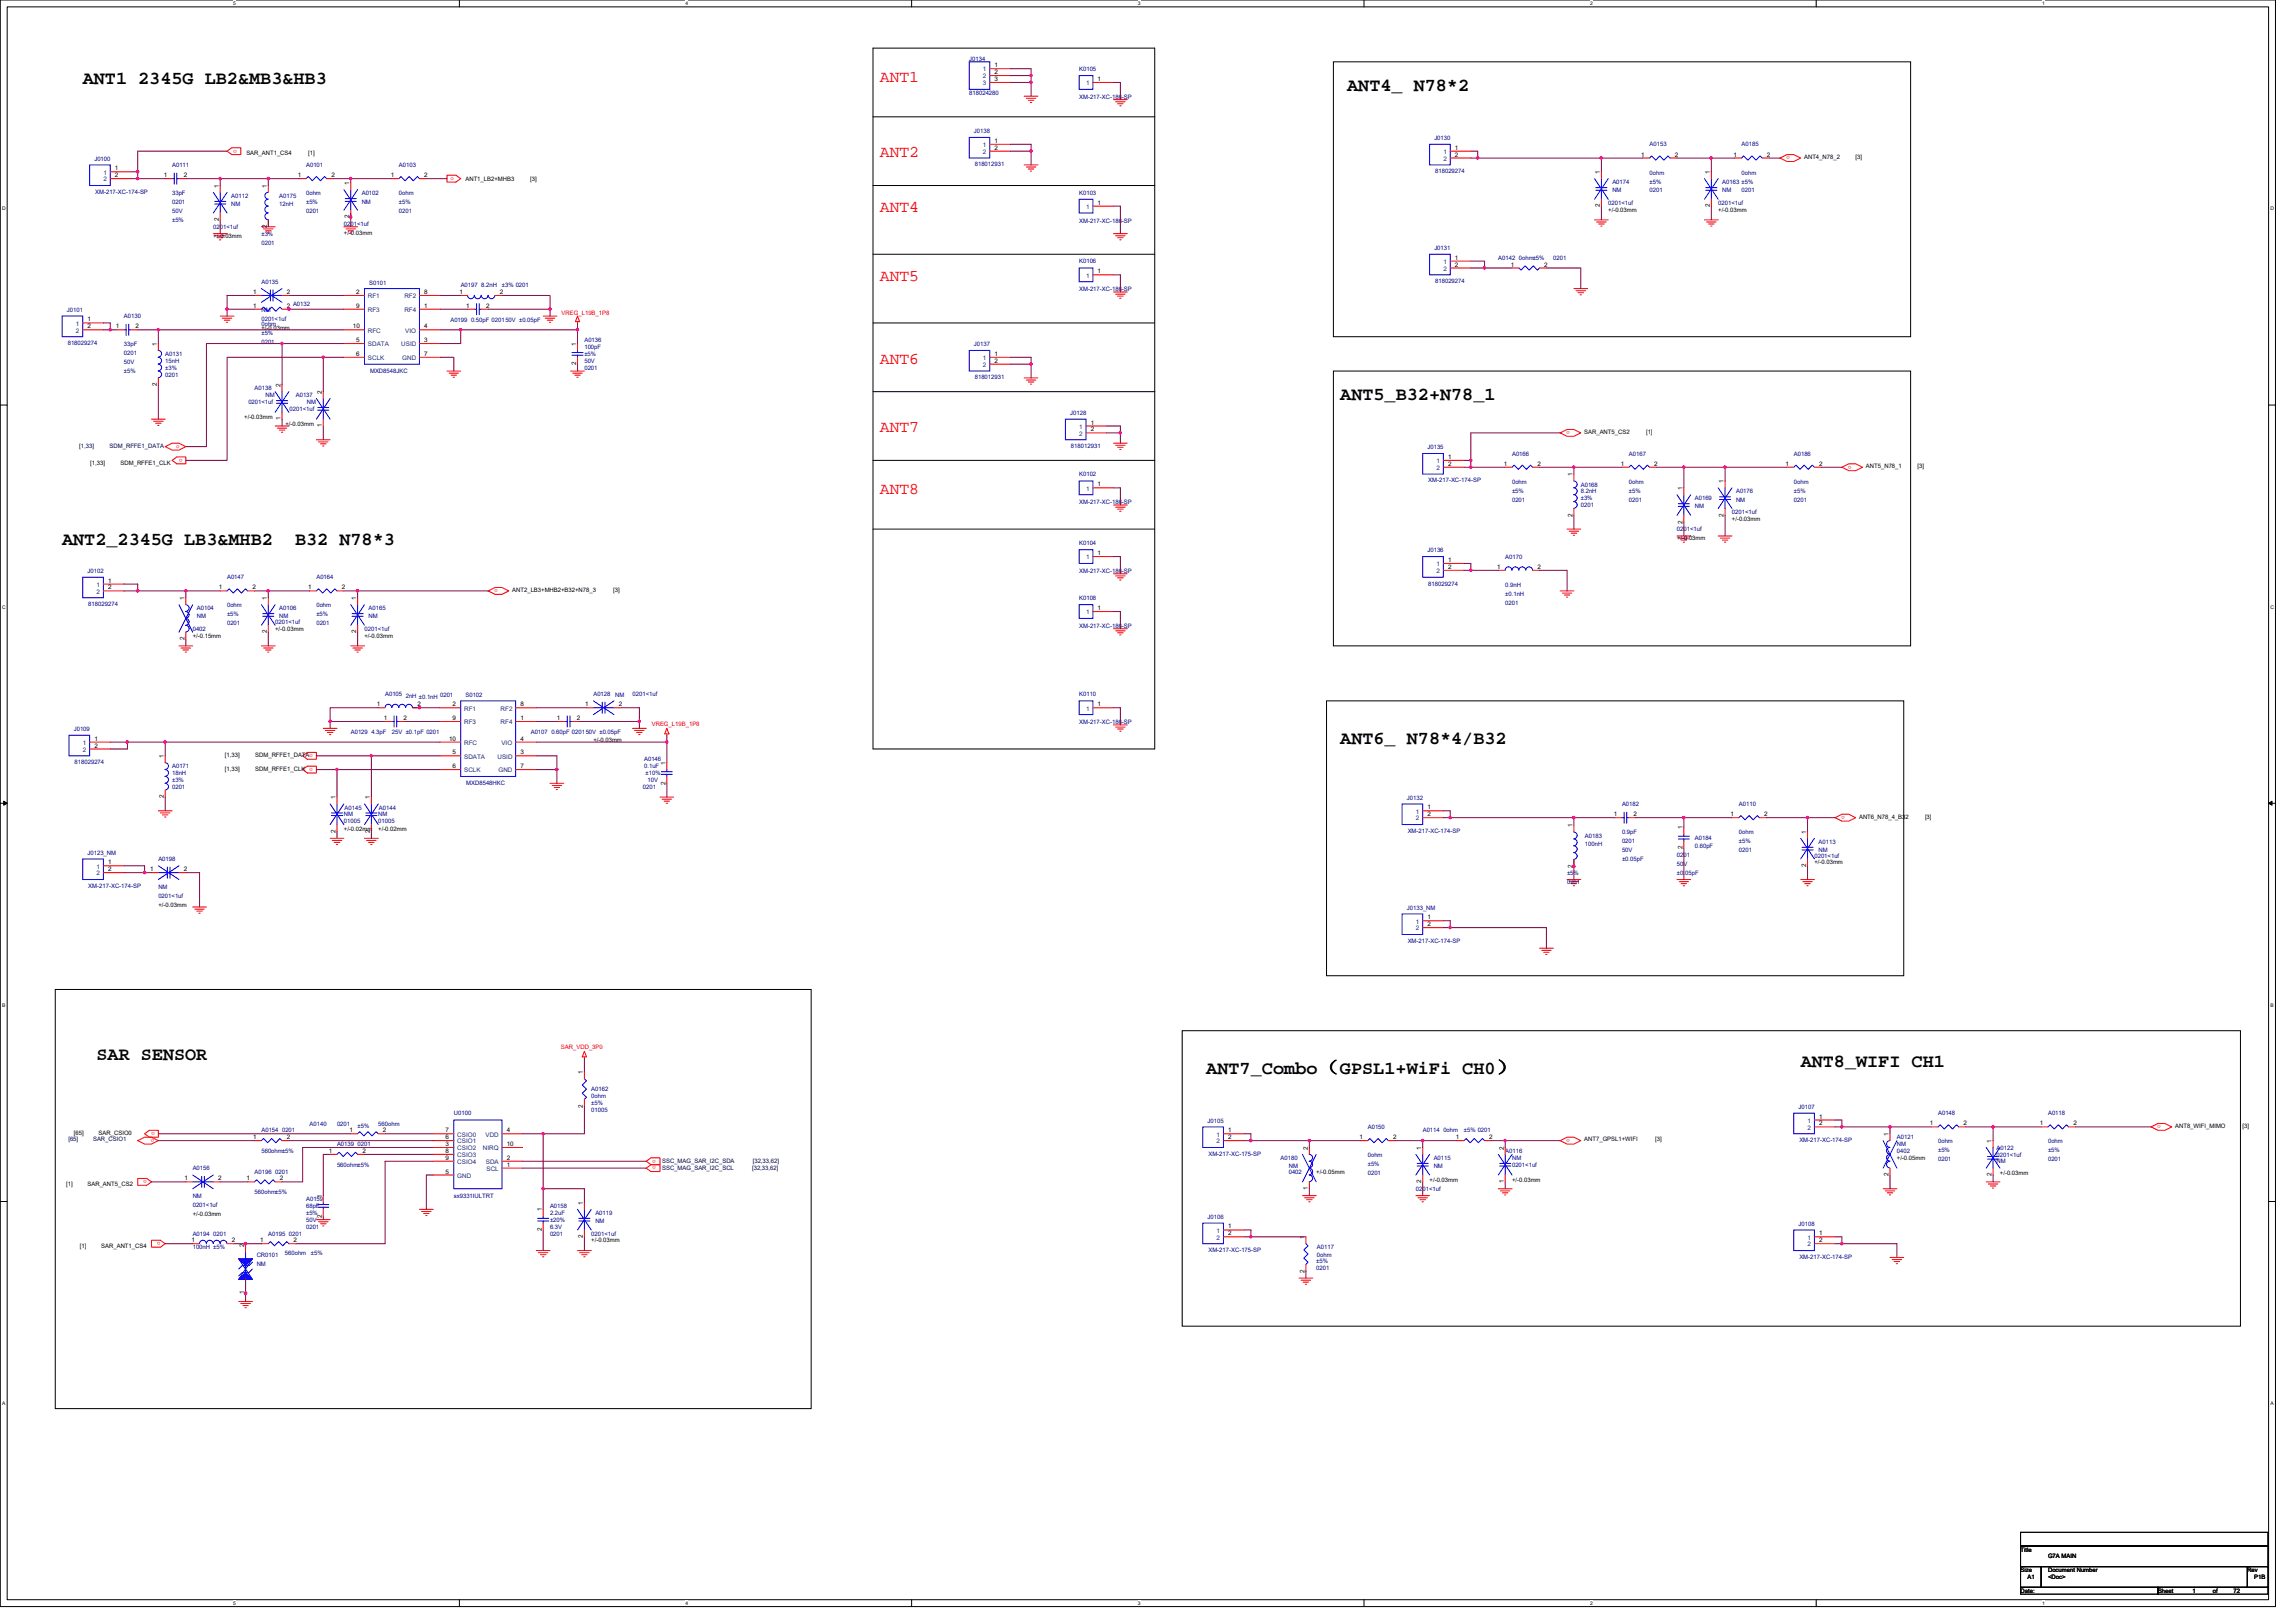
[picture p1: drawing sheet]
<svg xmlns="http://www.w3.org/2000/svg" width="297mm" height="210mm" viewBox="0 0 297 210" stroke-linecap="round" stroke-linejoin="round" font-family="sans-serif">
<defs><g id="words">
<g font-size="2.4">
<text x="10.7" y="10.9">ANT1 2345G LB2&amp;MB3&amp;HB3</text>
<text x="174.3" y="11.8">ANT4_ N78*2</text>
<text x="173.4" y="51.8">ANT5_B32+N78_1</text>
<text x="8" y="70.5">ANT2_2345G LB3&amp;MHB2</text>
<text x="38.2" y="70.5">B32 N78*3</text>
<text x="173.4" y="96.2">ANT6_ N78*4/B32</text>
<text x="12.5" y="137.1">SAR SENSOR</text>
<text x="156.1" y="138.9">ANT7_Combo（GPSL1+WiFi CH0）</text>
<text x="233" y="138">ANT8_WIFI CH1</text>
</g>
<g font-size="2.1" fill="#f00">
<text x="113.8" y="10.6">ANT1</text>
<text x="113.8" y="20.4">ANT2</text>
<text x="113.8" y="27.5">ANT4</text>
<text x="113.8" y="36.4">ANT5</text>
<text x="113.8" y="47">ANT6</text>
<text x="113.8" y="55.9">ANT7</text>
<text x="113.8" y="63.9">ANT8</text>
</g>
<g font-size=".8" fill="#000080">
<text x="125.4" y="7.8">J0134</text>
<text x="139.6" y="9.2">K0105</text>
<text x="125.4" y="12.3">818024280</text>
<text x="126" y="17.3">J0138</text>
<text x="139.6" y="12.8">XM-217-XC-186-SP</text>
<text x="12.2" y="20.8">J0100</text>
<text x="22.3" y="21.6">A0111</text>
<text x="39.6" y="21.6">A0101</text>
<text x="51.6" y="21.6">A0103</text>
<text x="126.1" y="21.5">818012931</text>
<text x="185.6" y="18.1">J0130</text>
<text x="185.7" y="22.4">818029274</text>
<text x="208.6" y="23.8">A0174</text>
<text x="213.4" y="18.9">A0153</text>
<text x="213.4" y="22.6">0ohm</text>
<text x="213.4" y="23.7">±5%</text>
<text x="222.8" y="23.8">A0163 ±5%</text>
<text x="225.3" y="18.9">A0185</text>
<text x="225.3" y="22.6">0ohm</text>
<text x="12.3" y="25.1">XM-217-XC-174-SP</text>
<text x="22.3" y="25.3">33pF</text>
<text x="22.3" y="26.4">0201</text>
<text x="22.3" y="27.6">50V</text>
<text x="22.3" y="28.7">±5%</text>
<text x="27.6" y="29.6">0201&lt;1uf</text>
<text x="29.9" y="25.6">A0112</text>
<text x="29.9" y="26.7">NM</text>
<text x="36.1" y="25.6">A0175</text>
<text x="36.1" y="26.7">12nH</text>
<text x="39.6" y="25.3">0ohm</text>
<text x="39.6" y="26.4">±5%</text>
<text x="39.6" y="27.6">0201</text>
<text x="44.5" y="29.3">0201&lt;1uf</text>
<text x="46.8" y="25.3">A0102</text>
<text x="46.8" y="26.3">NM</text>
<text x="51.6" y="25.3">0ohm</text>
<text x="51.6" y="26.4">±5%</text>
<text x="51.6" y="27.6">0201</text>
<text x="139.6" y="25.2">K0103</text>
<text x="139.6" y="28.8">XM-217-XC-186-SP</text>
<text x="208.1" y="26.5">0201&lt;1uf</text>
<text x="208.6" y="24.9">NM</text>
<text x="213.4" y="24.9">0201</text>
<text x="222.3" y="26.5">0201&lt;1uf</text>
<text x="222.8" y="24.9">NM</text>
<text x="225.3" y="24.9">0201</text>
<text x="33.8" y="30.5">±3%</text>
<text x="33.8" y="31.7">0201</text>
<text x="139.6" y="34.1">K0106</text>
<text x="185.6" y="32.4">J0131</text>
<text x="193.8" y="33.6">A0142 0ohm±5%</text>
<text x="201" y="33.6">0201</text>
<text x="8.7" y="40.4">J0101</text>
<text x="16" y="41.2">A0130</text>
<text x="33.8" y="36.7">A0135</text>
<text x="33.8" y="40.4">NM</text>
<text x="33.8" y="41.5">0201&lt;1uf</text>
<text x="37.9" y="39.6">A0132</text>
<text x="47.8" y="36.8">S0101</text>
<text x="58.3" y="41.6">A0199 0.50pF 020150V ±0.05pF</text>
<text x="59.6" y="37.2">A0197 8.2nH</text>
<text x="64.9" y="37.2">±3% 0201</text>
<text x="139.6" y="37.7">XM-217-XC-186-SP</text>
<text x="185.7" y="36.6">818029274</text>
<text x="8.8" y="44.6">818029274</text>
<text x="16" y="44.8">33pF</text>
<text x="16" y="46">0201</text>
<text x="16" y="47.1">50V</text>
<text x="21.4" y="46.1">A0131</text>
<text x="21.4" y="46.9">15nH</text>
<text x="21.4" y="47.8">±3%</text>
<text x="33.8" y="42.1">0ohm</text>
<text x="33.8" y="43.3">±5%</text>
<text x="33.8" y="44.4">0201</text>
<text x="75.6" y="44.3">A0136</text>
<text x="75.6" y="45.2">100pF</text>
<text x="75.6" y="47.8">0201</text>
<text x="75.6" y="46.9">50V</text>
<text x="75.6" y="46.1">±5%</text>
<text x="126" y="44.8">J0137</text>
<text x="16" y="48.3">±5%</text>
<text x="21.4" y="48.7">0201</text>
<text x="32.1" y="52.3">0201&lt;1uf</text>
<text x="32.9" y="50.5">A0138</text>
<text x="34.4" y="51.4">NM</text>
<text x="37.5" y="53.2">0201&lt;1uf</text>
<text x="38.3" y="51.4">A0137</text>
<text x="39.7" y="52.3">NM</text>
<text x="47.9" y="48.2">MXD8548JKC</text>
<text x="126.1" y="49.1">818012931</text>
<text x="138.4" y="53.7">J0128</text>
<text x="138.6" y="58">818012931</text>
<text x="184.7" y="58.1">J0135</text>
<text x="195.6" y="58.9">A0166</text>
<text x="210.7" y="58.9">A0167</text>
<text x="232.1" y="58.9">A0186</text>
<text x="139.6" y="61.6">K0102</text>
<text x="139.6" y="65.3">XM-217-XC-186-SP</text>
<text x="184.8" y="62.4">XM-217-XC-174-SP</text>
<text x="195.6" y="62.6">0ohm</text>
<text x="195.6" y="63.8">±5%</text>
<text x="195.6" y="64.9">0201</text>
<text x="204.5" y="62.9">A0168</text>
<text x="204.5" y="63.8">8.2nH</text>
<text x="204.5" y="64.7">±3%</text>
<text x="204.5" y="65.6">0201</text>
<text x="210.7" y="62.6">0ohm</text>
<text x="210.7" y="63.8">±5%</text>
<text x="210.7" y="64.9">0201</text>
<text x="219.3" y="64.7">A0169</text>
<text x="219.3" y="65.8">NM</text>
<text x="224.6" y="63.8">A0176</text>
<text x="224.6" y="64.9">NM</text>
<text x="232.1" y="62.6">0ohm</text>
<text x="232.1" y="63.8">±5%</text>
<text x="232.1" y="64.9">0201</text>
<text x="139.6" y="70.5">K0104</text>
<text x="184.7" y="71.5">J0136</text>
<text x="217" y="68.7">0201&lt;1uf</text>
<text x="224.1" y="66.5">0201&lt;1uf</text>
<text x="11.3" y="74.1">J0102</text>
<text x="29.4" y="75">A0147</text>
<text x="40.9" y="75">A0164</text>
<text x="139.6" y="77.6">K0108</text>
<text x="139.6" y="74.1">XM-217-XC-186-SP</text>
<text x="184.8" y="75.8">818029274</text>
<text x="194.7" y="72.3">A0170</text>
<text x="194.7" y="75.9">0.9nH</text>
<text x="194.7" y="77.1">±0.1nH</text>
<text x="11.4" y="78.4">818029274</text>
<text x="24.9" y="81.6">0402</text>
<text x="25.5" y="79">A0104</text>
<text x="25.5" y="80">NM</text>
<text x="29.4" y="78.6">0ohm</text>
<text x="29.4" y="79.8">±5%</text>
<text x="29.4" y="80.9">0201</text>
<text x="35.6" y="80.7">0201&lt;1uf</text>
<text x="36.1" y="79">A0106</text>
<text x="36.1" y="80">NM</text>
<text x="40.9" y="78.6">0ohm</text>
<text x="40.9" y="79.8">±5%</text>
<text x="40.9" y="80.9">0201</text>
<text x="47.2" y="81.6">0201&lt;1uf</text>
<text x="47.7" y="79">A0165</text>
<text x="47.7" y="80">NM</text>
<text x="139.6" y="81.3">XM-217-XC-186-SP</text>
<text x="194.7" y="78.2">0201</text>
<text x="9.5" y="94.6">J0109</text>
<text x="45.4" y="95">A0129 4.3pF</text>
<text x="49.8" y="90.1">A0105</text>
<text x="50.7" y="95">25V ±0.1pF 0201</text>
<text x="52.5" y="90.3">2nH ±0.1nH 0201</text>
<text x="60.2" y="90.1">S0102</text>
<text x="68.7" y="95">A0107 0.60pF 020150V ±0.05pF</text>
<text x="76.8" y="90.1">A0128</text>
<text x="79.6" y="90.1">NM</text>
<text x="81.8" y="90.1">0201&lt;1uf</text>
<text x="139.6" y="90.1">K0110</text>
<text x="139.6" y="93.7">XM-217-XC-186-SP</text>
<text x="9.6" y="98.9">818029274</text>
<text x="22.3" y="99.4">A0171</text>
<text x="22.3" y="100.3">18nH</text>
<text x="22.3" y="101.2">±3%</text>
<text x="60.3" y="101.5">MXD8548HKC</text>
<text x="83.3" y="98.5">A0146</text>
<text x="83.3" y="99.4">0.1uF</text>
<text x="83.5" y="100.3">±10%</text>
<text x="83.8" y="101.2">10V</text>
<text x="22.3" y="102.1">0201</text>
<text x="44.5" y="105.6">NM</text>
<text x="44.5" y="106.5">01005</text>
<text x="44.6" y="104.7">A0145</text>
<text x="48.9" y="105.6">NM</text>
<text x="48.9" y="106.5">01005</text>
<text x="49" y="104.7">A0144</text>
<text x="83.2" y="102.1">0201</text>
<text x="182" y="103.5">J0132</text>
<text x="182.1" y="107.8">XM-217-XC-174-SP</text>
<text x="209.8" y="104.3">A0182</text>
<text x="209.8" y="107.9">0.9pF</text>
<text x="225" y="104.3">A0110</text>
<text x="225" y="107.9">0ohm</text>
<text x="11.3" y="110.6">J0123_NM</text>
<text x="20.5" y="111.4">A0198</text>
<text x="202.7" y="113.3">±5%</text>
<text x="205" y="108.4">A0183</text>
<text x="205" y="109.5">100nH</text>
<text x="209.8" y="109.1">0201</text>
<text x="209.8" y="110.2">50V</text>
<text x="209.8" y="111.4">±0.05pF</text>
<text x="217" y="110.9">0201</text>
<text x="217" y="112">50V</text>
<text x="217" y="113.2">±0.05pF</text>
<text x="219.3" y="108.6">A0184</text>
<text x="219.3" y="109.7">0.60pF</text>
<text x="225" y="109.1">±5%</text>
<text x="225" y="110.2">0201</text>
<text x="234.7" y="111">0201&lt;1uf</text>
<text x="235.3" y="109.2">A0113</text>
<text x="235.3" y="110.2">NM</text>
<text x="11.4" y="114.9">XM-217-XC-174-SP</text>
<text x="20.5" y="115">NM</text>
<text x="20.5" y="116.2">0201&lt;1uf</text>
<text x="182" y="117.7">J0133_NM</text>
<text x="202.7" y="114.4">0201</text>
<text x="182.1" y="122">XM-217-XC-174-SP</text>
<text x="76.5" y="141.2">A0162</text>
<text x="76.5" y="142.1">0ohm</text>
<text x="76.5" y="143">±5%</text>
<text x="76.5" y="143.8">01005</text>
<text x="232.7" y="143.5">J0107</text>
<text x="33.8" y="146.5">A0154</text>
<text x="33.8" y="149.2">560ohm±5%</text>
<text x="36.5" y="146.5">0201</text>
<text x="40" y="145.6">A0140</text>
<text x="43.6" y="148.3">A0139</text>
<text x="43.6" y="145.6">0201</text>
<text x="46.3" y="148.3">0201</text>
<text x="46.3" y="145.9">±5%</text>
<text x="48.9" y="145.6">560ohm</text>
<text x="58.7" y="144.3">U0100</text>
<text x="156.2" y="145.3">J0105</text>
<text x="156.3" y="149.5">XM-217-XC-175-SP</text>
<text x="177" y="146.1">A0150</text>
<text x="177" y="149.7">0ohm</text>
<text x="184.1" y="146.5">A0114 0ohm</text>
<text x="189.4" y="146.5">±5% 0201</text>
<text x="194.7" y="149.2">A0116</text>
<text x="232.8" y="147.8">XM-217-XC-174-SP</text>
<text x="245.4" y="147.4">A0121</text>
<text x="245.4" y="148.3">NM</text>
<text x="245.4" y="149.2">0402</text>
<text x="250.7" y="144.3">A0148</text>
<text x="250.7" y="147.9">0ohm</text>
<text x="250.7" y="149.1">±5%</text>
<text x="258.3" y="148.7">A0122</text>
<text x="258.3" y="149.6">0201&lt;1uf</text>
<text x="265" y="144.3">A0118</text>
<text x="265" y="147.9">0ohm</text>
<text x="265" y="149.1">±5%</text>
<text x="24.9" y="151.4">A0156</text>
<text x="24.9" y="155">NM</text>
<text x="32.9" y="151.8">A0196</text>
<text x="32.9" y="154.5">560ohm±5%</text>
<text x="35.6" y="151.8">0201</text>
<text x="39.6" y="155.4">A0159</text>
<text x="43.6" y="151">560ohm±5%</text>
<text x="58.7" y="155">sx9331IULTRT</text>
<text x="165.7" y="150.1">A0180</text>
<text x="166.7" y="151.1">NM</text>
<text x="166.7" y="151.8">0402</text>
<text x="177" y="150.9">±5%</text>
<text x="177" y="152">0201</text>
<text x="183.2" y="154.1">0201&lt;1uf</text>
<text x="185.5" y="150.1">A0115</text>
<text x="185.5" y="151.1">NM</text>
<text x="195.6" y="150.1">NM</text>
<text x="195.6" y="151">0201&lt;1uf</text>
<text x="250.7" y="150.2">0201</text>
<text x="258.3" y="150.5">NM</text>
<text x="265" y="150.2">0201</text>
<text x="24.9" y="159.9">A0194</text>
<text x="24.9" y="161.6">100nH ±5%</text>
<text x="24.9" y="156.2">0201&lt;1uf</text>
<text x="27.6" y="159.9">0201</text>
<text x="34.7" y="159.9">A0195</text>
<text x="37.4" y="159.9">0201</text>
<text x="39.6" y="156.3">68pF</text>
<text x="39.6" y="159">0201</text>
<text x="39.6" y="158.1">50V</text>
<text x="39.6" y="157.2">±5%</text>
<text x="71.2" y="156.3">A0158</text>
<text x="71.2" y="157.2">2.2uF</text>
<text x="71.2" y="159.9">0201</text>
<text x="71.2" y="159">6.3V</text>
<text x="71.2" y="158.1">±20%</text>
<text x="76.5" y="159.9">0201&lt;1uf</text>
<text x="77" y="157.2">A0119</text>
<text x="77" y="158.2">NM</text>
<text x="156.2" y="157.7">J0106</text>
<text x="156.3" y="162">XM-217-XC-175-SP</text>
<text x="170.4" y="161.6">A0117</text>
<text x="232.7" y="158.6">J0108</text>
<text x="33.2" y="162.7">CR0101</text>
<text x="33.2" y="163.8">NM</text>
<text x="36.8" y="162.3">560ohm</text>
<text x="40.2" y="162.3">±5%</text>
<text x="170.3" y="163.4">±5%</text>
<text x="170.3" y="164.3">0201</text>
<text x="170.4" y="162.7">0ohm</text>
<text x="232.8" y="162.9">XM-217-XC-174-SP</text>
</g>
<g font-size=".8" fill="#004080">
<text x="127.2" y="9.2">1</text>
<text x="127.2" y="10.1">2</text>
<text x="127.2" y="11">3</text>
<text x="140.5" y="11">1</text>
<text x="13.4" y="22.6">1</text>
<text x="13.4" y="23.5">2</text>
<text x="127.2" y="19">1</text>
<text x="127.2" y="19.9">2</text>
<text x="186.7" y="19.9">1</text>
<text x="186.7" y="20.8">2</text>
<text x="140.5" y="27">1</text>
<text x="140.5" y="35.9">1</text>
<text x="186.7" y="34.1">1</text>
<text x="186.7" y="35">2</text>
<text x="47.6" y="38.6">RF1</text>
<text x="47.6" y="40.4">RF3</text>
<text x="52.3" y="40.4">RF4</text>
<text x="52.3" y="38.6">RF2</text>
<text x="9.8" y="42.1">1</text>
<text x="9.8" y="43">2</text>
<text x="47.6" y="44.8">SDATA</text>
<text x="47.6" y="46.6">SCLK</text>
<text x="47.6" y="43">RFC</text>
<text x="51.9" y="44.8">USID</text>
<text x="52" y="46.6">GND</text>
<text x="52.4" y="43">VIO</text>
<text x="127.2" y="46.6">1</text>
<text x="127.2" y="47.5">2</text>
<text x="139.6" y="55.5">1</text>
<text x="139.6" y="56.4">2</text>
<text x="185.8" y="59.9">1</text>
<text x="140.5" y="63.5">1</text>
<text x="185.8" y="60.8">2</text>
<text x="12.5" y="75.9">1</text>
<text x="12.5" y="76.8">2</text>
<text x="140.5" y="72.4">1</text>
<text x="185.8" y="73.3">1</text>
<text x="185.8" y="74.1">2</text>
<text x="140.5" y="79.5">1</text>
<text x="60" y="91.9">RF1</text>
<text x="60" y="93.7">RF3</text>
<text x="64.8" y="93.7">RF4</text>
<text x="64.8" y="91.9">RF2</text>
<text x="140.5" y="91.9">1</text>
<text x="10.7" y="96.4">1</text>
<text x="10.7" y="97.3">2</text>
<text x="60" y="98.1">SDATA</text>
<text x="60" y="99.9">SCLK</text>
<text x="60" y="96.4">RFC</text>
<text x="64.4" y="98.1">USID</text>
<text x="64.5" y="99.9">GND</text>
<text x="64.9" y="96.4">VIO</text>
<text x="183.2" y="105.3">1</text>
<text x="183.2" y="106.2">2</text>
<text x="12.5" y="112.4">1</text>
<text x="12.5" y="113.3">2</text>
<text x="183.2" y="119.5">1</text>
<text x="183.2" y="120.4">2</text>
<text x="59.2" y="147">CSIO0</text>
<text x="59.2" y="147.9">CSIO1</text>
<text x="59.2" y="148.8">CSIO2</text>
<text x="59.2" y="149.7">CSIO3</text>
<text x="62.5" y="148.8">NIRQ</text>
<text x="62.8" y="147">VDD</text>
<text x="157.4" y="147">1</text>
<text x="157.4" y="147.9">2</text>
<text x="233.8" y="145.3">1</text>
<text x="233.8" y="146.2">2</text>
<text x="59.2" y="150.6">CSIO4</text>
<text x="59.2" y="152.4">GND</text>
<text x="62.9" y="150.6">SDA</text>
<text x="62.9" y="151.5">SCL</text>
<text x="157.4" y="159.5">1</text>
<text x="157.4" y="160.4">2</text>
<text x="233.8" y="160.4">1</text>
<text x="233.8" y="161.3">2</text>
</g>
<g font-size=".8">
<text x="128.7" y="8.7">1</text>
<text x="128.7" y="9.6">2</text>
<text x="128.7" y="10.5">3</text>
<text x="142" y="10.5">1</text>
<text x="14.9" y="22">1</text>
<text x="14.9" y="22.9">2</text>
<text x="21.2" y="22.9">1</text>
<text x="23.8" y="22.9">2</text>
<text x="31.9" y="20.1">SAR_ANT1_CS4</text>
<text x="38.5" y="22.9">1</text>
<text x="39.9" y="20.1">[1]</text>
<text x="42.9" y="22.9">2</text>
<text x="45.2" y="23.9" transform="rotate(-90 45.2 23.9)">1</text>
<text x="50.5" y="22.9">1</text>
<text x="54.9" y="22.9">2</text>
<text x="60.2" y="23.4">ANT1_LB2+MHB3</text>
<text x="68.6" y="23.4">[3]</text>
<text x="128.7" y="18.5">1</text>
<text x="128.7" y="19.4">2</text>
<text x="188.2" y="19.4">1</text>
<text x="188.2" y="20.3">2</text>
<text x="207" y="22.5" transform="rotate(-90 207 22.5)">1</text>
<text x="212.3" y="20.3">1</text>
<text x="216.7" y="20.3">2</text>
<text x="221.2" y="22.5" transform="rotate(-90 221.2 22.5)">1</text>
<text x="224.3" y="20.3">1</text>
<text x="228.6" y="20.3">2</text>
<text x="233.4" y="20.6">ANT4_N78_2</text>
<text x="240.1" y="20.6">[3]</text>
<text x="28.3" y="28.6" transform="rotate(-90 28.3 28.6)">2</text>
<text x="28.3" y="24.3" transform="rotate(-90 28.3 24.3)">1</text>
<text x="34.5" y="29.5" transform="rotate(-90 34.5 29.5)">2</text>
<text x="34.5" y="24.3" transform="rotate(-90 34.5 24.3)">1</text>
<text x="45.2" y="28.3" transform="rotate(-90 45.2 28.3)">2</text>
<text x="142" y="26.5">1</text>
<text x="207" y="26.8" transform="rotate(-90 207 26.8)">2</text>
<text x="208.1" y="27.4">+/-0.03mm</text>
<text x="221.2" y="26.8" transform="rotate(-90 221.2 26.8)">2</text>
<text x="222.3" y="27.4">+/-0.03mm</text>
<text x="27.6" y="30.8">+/-0.03mm</text>
<text x="44.5" y="30.4">+/-0.03mm</text>
<text x="142" y="35.4">1</text>
<text x="188.2" y="33.6">1</text>
<text x="188.2" y="34.5">2</text>
<text x="195.4" y="34.5">1</text>
<text x="199.8" y="34.5">2</text>
<text x="11.3" y="41.6">1</text>
<text x="32.8" y="38">1</text>
<text x="32.8" y="39.8">1</text>
<text x="37.1" y="38">2</text>
<text x="37.1" y="39.8">2</text>
<text x="46.1" y="38">2</text>
<text x="46.1" y="39.8">9</text>
<text x="54.9" y="39.8">1</text>
<text x="54.9" y="38">8</text>
<text x="59.4" y="38">1</text>
<text x="60.3" y="39.8">1</text>
<text x="62.9" y="39.8">2</text>
<text x="64.7" y="38">2</text>
<text x="11.3" y="42.5">2</text>
<text x="15" y="42.5">1</text>
<text x="17.5" y="42.5">2</text>
<text x="20.3" y="44.7" transform="rotate(-90 20.3 44.7)">1</text>
<text x="33.8" y="42.7">+/-0.03mm</text>
<text x="45.7" y="42.5">10</text>
<text x="46.1" y="44.3">5</text>
<text x="46.1" y="46">6</text>
<text x="54.9" y="46">7</text>
<text x="54.9" y="44.3">3</text>
<text x="54.9" y="42.5">4</text>
<text x="74.5" y="47.3" transform="rotate(-90 74.5 47.3)">2</text>
<text x="74.5" y="44.7" transform="rotate(-90 74.5 44.7)">1</text>
<text x="128.7" y="46">1</text>
<text x="128.7" y="46.9">2</text>
<text x="20.3" y="50" transform="rotate(-90 20.3 50)">2</text>
<text x="36.3" y="50.1" transform="rotate(-90 36.3 50.1)">2</text>
<text x="41.6" y="50.9" transform="rotate(-90 41.6 50.9)">2</text>
<text x="31.6" y="54.2">+/-0.03mm</text>
<text x="36.3" y="54.4" transform="rotate(-90 36.3 54.4)">1</text>
<text x="36.9" y="55.1">+/-0.03mm</text>
<text x="41.6" y="55.3" transform="rotate(-90 41.6 55.3)">1</text>
<text x="141.1" y="54.9">1</text>
<text x="141.1" y="55.8">2</text>
<text x="187.3" y="59.4">1</text>
<text x="205" y="56.1">SAR_ANT5_CS2</text>
<text x="213" y="56.1">[1]</text>
<text x="11.7" y="60.1">[1,33]</text>
<text x="15.6" y="60.1">SDM_RFFE1_CLK</text>
<text x="142" y="62.9">1</text>
<text x="187.3" y="60.3">2</text>
<text x="194.6" y="60.3">1</text>
<text x="198.9" y="60.3">2</text>
<text x="203.4" y="61.6" transform="rotate(-90 203.4 61.6)">1</text>
<text x="209.7" y="60.3">1</text>
<text x="214" y="60.3">2</text>
<text x="217.7" y="63.4" transform="rotate(-90 217.7 63.4)">1</text>
<text x="223" y="62.5" transform="rotate(-90 223 62.5)">1</text>
<text x="231" y="60.3">1</text>
<text x="235.3" y="60.3">2</text>
<text x="241.4" y="60.6">ANT5_N78_1</text>
<text x="248.1" y="60.6">[3]</text>
<text x="142" y="71.8">1</text>
<text x="203.4" y="66.8" transform="rotate(-90 203.4 66.8)">2</text>
<text x="217" y="69.9">+/-0.03mm</text>
<text x="217.7" y="67.7" transform="rotate(-90 217.7 67.7)">2</text>
<text x="223" y="66.8" transform="rotate(-90 223 66.8)">2</text>
<text x="224.1" y="67.4">+/-0.03mm</text>
<text x="14" y="75.4">1</text>
<text x="14" y="76.3">2</text>
<text x="23.9" y="77.6" transform="rotate(-90 23.9 77.6)">1</text>
<text x="28.3" y="76.3">1</text>
<text x="32.7" y="76.3">2</text>
<text x="34.5" y="77.6" transform="rotate(-90 34.5 77.6)">1</text>
<text x="39.9" y="76.3">1</text>
<text x="44.2" y="76.3">2</text>
<text x="46.1" y="77.6" transform="rotate(-90 46.1 77.6)">1</text>
<text x="66.3" y="76.6">ANT2_LB3+MHB2+B32+N78_3</text>
<text x="79.3" y="76.6">[3]</text>
<text x="187.3" y="72.7">1</text>
<text x="187.3" y="73.6">2</text>
<text x="193.7" y="73.6">1</text>
<text x="198.9" y="73.6">2</text>
<text x="23.9" y="82.8" transform="rotate(-90 23.9 82.8)">2</text>
<text x="24.9" y="82.5">+/-0.15mm</text>
<text x="34.5" y="82" transform="rotate(-90 34.5 82)">2</text>
<text x="35.6" y="81.6">+/-0.03mm</text>
<text x="46.1" y="82" transform="rotate(-90 46.1 82)">2</text>
<text x="47.2" y="82.5">+/-0.03mm</text>
<text x="142" y="78.9">1</text>
<text x="12.2" y="95.8">1</text>
<text x="48.8" y="91.4">1</text>
<text x="49.7" y="93.2">1</text>
<text x="52.2" y="93.2">2</text>
<text x="54" y="91.4">2</text>
<text x="58.1" y="95.8">10</text>
<text x="58.5" y="91.4">2</text>
<text x="58.5" y="93.2">9</text>
<text x="67.3" y="95.8">4</text>
<text x="67.3" y="93.2">1</text>
<text x="67.3" y="91.4">8</text>
<text x="72" y="93.2">1</text>
<text x="74.6" y="93.2">2</text>
<text x="75.7" y="91.4">1</text>
<text x="80" y="91.4">2</text>
<text x="142" y="91.4">1</text>
<text x="12.2" y="96.7">2</text>
<text x="21.2" y="98.1" transform="rotate(-90 21.2 98.1)">1</text>
<text x="29.1" y="98">[1,33]</text>
<text x="29.1" y="99.8">[1,33]</text>
<text x="33" y="98">SDM_RFFE1_DATA</text>
<text x="33" y="99.8">SDM_RFFE1_CLK</text>
<text x="58.5" y="97.6">5</text>
<text x="58.5" y="99.4">6</text>
<text x="67.3" y="99.4">7</text>
<text x="67.3" y="97.6">3</text>
<text x="76.8" y="96">+/-0.03mm</text>
<text x="86.1" y="101.5" transform="rotate(-90 86.1 101.5)">2</text>
<text x="86.1" y="99" transform="rotate(-90 86.1 99)">1</text>
<text x="21.2" y="103.3" transform="rotate(-90 21.2 103.3)">2</text>
<text x="43.4" y="107.7" transform="rotate(-90 43.4 107.7)">2</text>
<text x="43.4" y="103.4" transform="rotate(-90 43.4 103.4)">1</text>
<text x="44.5" y="107.6">+/-0.02mm</text>
<text x="47.9" y="107.7" transform="rotate(-90 47.9 107.7)">2</text>
<text x="47.9" y="103.4" transform="rotate(-90 47.9 103.4)">1</text>
<text x="48.9" y="107.6">+/-0.02mm</text>
<text x="184.7" y="104.7">1</text>
<text x="184.7" y="105.6">2</text>
<text x="203.4" y="107" transform="rotate(-90 203.4 107)">1</text>
<text x="208.8" y="105.6">1</text>
<text x="211.3" y="105.6">2</text>
<text x="217.7" y="107.3" transform="rotate(-90 217.7 107.3)">1</text>
<text x="223.9" y="105.6">1</text>
<text x="228.2" y="105.6">2</text>
<text x="233.7" y="107.8" transform="rotate(-90 233.7 107.8)">1</text>
<text x="240.5" y="105.9">ANT6_N78_4_B32</text>
<text x="249" y="105.9">[3]</text>
<text x="14" y="111.8">1</text>
<text x="14" y="112.7">2</text>
<text x="19.4" y="112.7">1</text>
<text x="23.8" y="112.7">2</text>
<text x="203.4" y="112.3" transform="rotate(-90 203.4 112.3)">2</text>
<text x="217.7" y="109.9" transform="rotate(-90 217.7 109.9)">2</text>
<text x="233.7" y="112.2" transform="rotate(-90 233.7 112.2)">2</text>
<text x="234.7" y="111.8">+/-0.03mm</text>
<text x="20.5" y="117.3">+/-0.03mm</text>
<text x="184.7" y="118.9">1</text>
<text x="184.7" y="119.8">2</text>
<text x="75.4" y="143.3" transform="rotate(-90 75.4 143.3)">2</text>
<text x="75.4" y="139" transform="rotate(-90 75.4 139)">1</text>
<text x="9.5" y="146.9">[65]</text>
<text x="12.8" y="146.9">SAR_CSIO0</text>
<text x="32.8" y="147.4">1</text>
<text x="37.1" y="147.4">2</text>
<text x="42.5" y="149.2">1</text>
<text x="45.2" y="146.5">1</text>
<text x="46.9" y="149.2">2</text>
<text x="49.5" y="146.5">2</text>
<text x="57.7" y="146.5">7</text>
<text x="57.7" y="147.4">6</text>
<text x="57.7" y="148.3">3</text>
<text x="57.7" y="149.2">8</text>
<text x="65.5" y="148.3">10</text>
<text x="65.6" y="146.5">4</text>
<text x="158.9" y="146.5">1</text>
<text x="158.9" y="147.4">2</text>
<text x="169.2" y="148.7" transform="rotate(-90 169.2 148.7)">2</text>
<text x="175.9" y="147.4">1</text>
<text x="180.2" y="147.4">2</text>
<text x="183.9" y="148.7" transform="rotate(-90 183.9 148.7)">1</text>
<text x="188.3" y="147.4">1</text>
<text x="192.7" y="147.4">2</text>
<text x="194.5" y="148.7" transform="rotate(-90 194.5 148.7)">2</text>
<text x="205" y="147.7">ANT7_GPSL1+WIFI</text>
<text x="214.1" y="147.7">[3]</text>
<text x="235.3" y="144.7">1</text>
<text x="235.3" y="145.6">2</text>
<text x="244.3" y="147" transform="rotate(-90 244.3 147)">1</text>
<text x="249.7" y="145.6">1</text>
<text x="254" y="145.6">2</text>
<text x="257.7" y="147.8" transform="rotate(-90 257.7 147.8)">1</text>
<text x="263.9" y="145.6">1</text>
<text x="268.2" y="145.6">2</text>
<text x="281.4" y="145.9">ANT8_WIFI_MIMO</text>
<text x="290.1" y="145.9">[3]</text>
<text x="8.6" y="153.5">[1]</text>
<text x="11.3" y="153.5">SAR_ANT5_CS2</text>
<text x="23.9" y="152.7">1</text>
<text x="28.2" y="152.7">2</text>
<text x="31.9" y="152.7">1</text>
<text x="36.2" y="152.7">2</text>
<text x="41.6" y="155" transform="rotate(-90 41.6 155)">1</text>
<text x="57.7" y="150.1">9</text>
<text x="57.7" y="151.8">5</text>
<text x="65.5" y="150.9">1</text>
<text x="65.6" y="150.1">2</text>
<text x="75.4" y="155.9" transform="rotate(-90 75.4 155.9)">1</text>
<text x="169.2" y="154" transform="rotate(-90 169.2 154)">1</text>
<text x="170.3" y="151.8">+/-0.05mm</text>
<text x="183.9" y="153.1" transform="rotate(-90 183.9 153.1)">2</text>
<text x="185" y="152.9">+/-0.03mm</text>
<text x="194.5" y="153.1" transform="rotate(-90 194.5 153.1)">1</text>
<text x="195.6" y="152.9">+/-0.03mm</text>
<text x="244.3" y="152.2" transform="rotate(-90 244.3 152.2)">2</text>
<text x="245.4" y="150.1">+/-0.05mm</text>
<text x="257.7" y="152.2" transform="rotate(-90 257.7 152.2)">2</text>
<text x="258.7" y="152">+/-0.03mm</text>
<text x="10.3" y="161.5">[1]</text>
<text x="13.1" y="161.5">SAR_ANT1_CS4</text>
<text x="24.8" y="160.7">1</text>
<text x="24.9" y="157.4">+/-0.03mm</text>
<text x="30" y="160.7">2</text>
<text x="31.6" y="161.4" transform="rotate(-90 31.6 161.4)">2</text>
<text x="33.7" y="160.7">1</text>
<text x="38" y="160.7">2</text>
<text x="41.6" y="157.5" transform="rotate(-90 41.6 157.5)">2</text>
<text x="70.1" y="159.3" transform="rotate(-90 70.1 159.3)">2</text>
<text x="70.1" y="156.7" transform="rotate(-90 70.1 156.7)">1</text>
<text x="75.4" y="160.2" transform="rotate(-90 75.4 160.2)">2</text>
<text x="76.5" y="160.7">+/-0.03mm</text>
<text x="158.9" y="158.9">1</text>
<text x="158.9" y="159.8">2</text>
<text x="168.8" y="160.3" transform="rotate(-90 168.8 160.3)">1</text>
<text x="235.3" y="159.8">1</text>
<text x="235.3" y="160.7">2</text>
<text x="31.6" y="167.5" transform="rotate(-90 31.6 167.5)">1</text>
<text x="168.8" y="164.6" transform="rotate(-90 168.8 164.6)">2</text>
<text x="261.4" y="200.7">Title</text>
<text x="261.4" y="203.4">Size</text>
<text x="265" y="201.6">G7A MAIN</text>
<text x="265" y="203.4">Document Number</text>
<text x="290.7" y="203.4">Rev</text>
<text x="261.4" y="206.1">Date:</text>
<text x="262.3" y="204.3">A1</text>
<text x="265" y="204.3">&lt;Doc&gt;</text>
<text x="279.2" y="206.1">Sheet</text>
<text x="283.6" y="206.1">1</text>
<text x="286.3" y="206.1">of</text>
<text x="289" y="206.1">72</text>
<text x="291.6" y="204.3">P1B</text>
</g>
<g font-size=".8" fill="#f00">
<text x="30.6" y="19.3" transform="rotate(180 30.6 19.3)">o</text>
<text x="58.3" y="23.3">o</text>
<text x="231.5" y="20.2" transform="rotate(180 231.5 20.2)">o</text>
<text x="72.7" y="40.7">VREG_L19B_1P8</text>
<text x="22.8" y="58">o</text>
<text x="23.6" y="59.4" transform="rotate(180 23.6 59.4)">o</text>
<text x="203.1" y="55.8" transform="rotate(180 203.1 55.8)">o</text>
<text x="239.5" y="60.2" transform="rotate(180 239.5 60.2)">o</text>
<text x="64.4" y="76.2" transform="rotate(180 64.4 76.2)">o</text>
<text x="84.3" y="93.9">VREG_L19B_1P8</text>
<text x="40.5" y="97.6" transform="rotate(180 40.5 97.6)">o</text>
<text x="40.5" y="99.4" transform="rotate(180 40.5 99.4)">o</text>
<text x="238.7" y="105.6" transform="rotate(180 238.7 105.6)">o</text>
<text x="72.6" y="135.7">SAR_VDD_3P0</text>
<text x="20" y="147.4" transform="rotate(180 20 147.4)">o</text>
<text x="20" y="146.5" transform="rotate(180 20 146.5)">o</text>
<text x="203.1" y="147.4" transform="rotate(180 203.1 147.4)">o</text>
<text x="279.5" y="145.6" transform="rotate(180 279.5 145.6)">o</text>
<text x="19" y="152.7" transform="rotate(180 19 152.7)">o</text>
<text x="84.9" y="150" transform="rotate(180 84.9 150)">o</text>
<text x="84.9" y="150.9" transform="rotate(180 84.9 150.9)">o</text>
<text x="20.8" y="160.7" transform="rotate(180 20.8 160.7)">o</text>
</g>
<g font-size=".8" fill="#000040">
<text x="10.3" y="58">[1,33]</text>
<text x="14.2" y="58">SDM_RFFE1_DATA</text>
<text x="8.8" y="147.7">[65]</text>
<text x="12" y="147.7">SAR_CSIO1</text>
<text x="85.7" y="150.5">SSC_MAG_SAR_I2C_SDA</text>
<text x="85.7" y="151.4">SSC_MAG_SAR_I2C_SCL</text>
<text x="97.3" y="151.4">[32,33,62]</text>
<text x="97.4" y="150.5">[32,33,62]</text>
</g>
<g font-size=".6">
<text x="30.2" y=".7">5</text>
<text x="88.7" y=".7">4</text>
<text x="147.2" y=".7">3</text>
<text x="205.7" y=".7">2</text>
<text x="264.2" y=".7">1</text>
<text x=".3" y="27.2">D</text>
<text x="293.7" y="27.2">D</text>
<text x=".3" y="78.7">C</text>
<text x="293.7" y="78.7">C</text>
<text x=".3" y="130.3">B</text>
<text x="293.7" y="130.3">B</text>
<text x=".3" y="181.8">A</text>
<text x="293.7" y="181.8">A</text>
<text x="30.2" y="207.6">5</text>
<text x="88.7" y="207.6">4</text>
<text x="147.2" y="207.6">3</text>
<text x="205.7" y="207.6">2</text>
<text x="264.2" y="207.6">1</text>
</g>
</g></defs>
<path d="M0 0h294.4v207.9h-294.4zM.9 .9h292.6v206.1h-292.6z" fill="none" stroke="#000" stroke-width=".13"/>
<g fill="#fff">
<path d="M30.2 .1h.3v.7h-.3z"/>
<path d="M30.2 207.1h.3v.7h-.3z"/>
</g>
<path d="M59.4 0v.9M59.4 207v.9" fill="none" stroke="#000" stroke-width=".13"/>
<g fill="#fff">
<path d="M88.7 .1h.3v.7h-.3z"/>
<path d="M88.7 207.1h.3v.7h-.3z"/>
</g>
<path d="M117.9 0v.9M117.9 207v.9" fill="none" stroke="#000" stroke-width=".13"/>
<g fill="#fff">
<path d="M147.2 .1h.3v.7h-.3z"/>
<path d="M147.2 207.1h.3v.7h-.3z"/>
</g>
<path d="M176.5 0v.9M176.5 207v.9" fill="none" stroke="#000" stroke-width=".13"/>
<g fill="#fff">
<path d="M205.7 .1h.4v.7h-.4z"/>
<path d="M205.7 207.1h.4v.7h-.4z"/>
</g>
<path d="M235 0v.9M235 207v.9" fill="none" stroke="#000" stroke-width=".13"/>
<g fill="#fff">
<path d="M264.2 .1h.4v.7h-.4z"/>
<path d="M264.2 207.1h.4v.7h-.4z"/>
<path d="M.3 26.6h.4v.7h-.4z"/>
<path d="M293.7 26.6h.5v.7h-.5z"/>
<path d="M.3 78.2h.4v.7h-.4z"/>
<path d="M293.7 78.2h.5v.7h-.5z"/>
</g>
<path d="M0 52.4h.9M293.5 52.4h.9" fill="none" stroke="#000" stroke-width=".13"/>
<g fill="#fff">
<path d="M.3 129.7h.4v.7h-.4z"/>
<path d="M293.7 129.7h.4v.7h-.4z"/>
</g>
<path d="M0 103.9h.9M293.5 103.9h.9" fill="none" stroke="#000" stroke-width=".13"/>
<path d="M.5 103.7l.4 .2-.4 .3zM293.5 103.9l.4-.2v.5z" fill="#000" stroke="#000" stroke-width=".13"/>
<g fill="#fff">
<path d="M.3 181.2h.4v.7h-.4z"/>
<path d="M293.7 181.2h.4v.7h-.4z"/>
</g>
<g fill="none" stroke="#000" stroke-width=".13">
<path d="M112.9 6.2h36.5v90.7h-36.5zM112.9 15.1h36.5M172.5 8h74.7v35.6h-74.7zM112.9 24h36.5M112.9 32.9h36.5M112.9 41.8h36.5M112.9 50.7h36.5M112.9 59.6h36.5M172.5 48h74.7v35.6h-74.7zM112.9 68.5h36.5M171.6 90.7h74.7v35.5h-74.7zM7.2 128h97.7v54.2h-97.7z"/>
<path d="M152.9 133.3h137v38.3h-137zM0 155.4h.9M293.5 155.4h.9M261.4 198.2h32v1.8h-32zM261.4 200h32v2.7h-32zM261.4 202.7h2.7v2.7h-2.7zM261.4 205.4h17.8v.8h-17.8zM264.1 202.7h26.6v2.7h-26.6zM279.2 205.4h14.2v.8h-14.2zM290.7 202.7h2.7v2.7h-2.7z"/>
</g>
<g fill="none" stroke="#f00" stroke-width=".13">
<path d="M29.4 19.6l.6-.5h1.2v.9h-1.2zM128.1 18.7h2.6M128.1 19.6h2.6M128.1 8.9h2.6M128.1 9.8h2.6M128.1 10.7h2.6M132.5 12.4h1.8M132.8 12.7h1.2M133 13h.7M133.3 13.3h.2M141.4 10.7h2.7M144.1 12.9h1.7"/>
<path d="M144.3 13.2h1.3M144.6 13.4h.7M144.9 13.7h.1M187.6 19.6h2.7M14.3 22.2h2.6M14.3 23.1h2.6M21.4 23.1h.9M23.2 23.1h.8M27.6 30.2h1.8M27.9 30.5h1.2M28.1 30.8h.7M28.4 31h.2"/>
<path d="M28.5 24v.9M28.5 27.6v.8M32.9 38.2h.9M33.8 29.3h1.8M34.1 29.6h1.2M34.4 29.9h.7M34.6 30.1h.2M34.7 24v.9M34.7 28.4v.9M36.5 38.2h.9M38.7 23.1h.9M42.3 23.1h.9"/>
<path d="M44.5 29.3h1.8M44.5 38.2h2.7M44.8 29.6h1.2M45 29.9h.7M45.3 30.1h.2M45.4 23.6v.9M45.4 27.2v.9M50.7 23.1h.9M54.3 38.2h2.6M54.3 23.1h.9M57.8 22.7h1.2l.6 .4-.6 .5h-1.2zM59.6 38.2h.9"/>
<path d="M64 38.2h.9M132.5 21.3h1.8M132.8 21.6h1.2M133 21.9h.7M133.3 22.1h.2M141.4 26.7h2.7M141.4 35.6h2.7M144.1 30.2h1.7M144.1 37.8h1.7M144.3 30.5h1.3M144.3 38.1h1.3M144.6 30.8h.7"/>
<path d="M144.6 38.3h.7M144.9 31h.1M144.9 38.6h.1M187.6 20.4h2.7M187.6 33.8h2.7M187.6 34.7h2.7M195.6 34.7h.9M199.2 34.7h.9M203.6 37.3h1.8M203.9 37.6h1.2M204.1 37.9h.8M204.4 38.1h.2"/>
<path d="M206.3 28.4h1.8M206.6 28.7h1.2M206.8 29h.7M207.1 29.3h.2M207.2 22.2v.9M207.2 25.8v.9M212.5 20.4h.9M216.1 20.4h.9M220.5 28.4h1.8M220.8 28.7h1.2M221 29h.8M221.3 29.3h.2"/>
<path d="M221.4 22.2v.9M221.4 25.8v.9M224.4 20.4h.9M228 20.4h.9M230.3 20.4l.9-.4h.9l.9 .4-.9 .5h-.9zM10.7 41.8h2.7M10.7 42.7h2.7M15.2 42.7h.8M16.9 42.7h.9M19.6 54.2h1.8M19.9 54.5h1.2M20.1 54.8h.7"/>
<path d="M20.4 55h.2M20.5 44.5v.8M20.5 48.9v.9M21.4 57.8l.9-.5h.9l.8 .5-.8 .4h-.9zM22.3 59.6l.6-.5h1.1v.9h-1.1zM28.5 40.9h1.8M28.8 41.2h1.2M29 41.4h.7M29.3 41.7h.2M32.9 40h.9M35.6 55.1h1.8M35.9 55.4h1.2"/>
<path d="M36.1 55.6h.7M36.4 55.9h.2M36.5 40h.9M36.5 53.3v.9M36.5 49.8v.9M40.9 56.9h1.8M41.2 57.2h1.2M41.5 57.4h.7M41.7 57.7h.2M41.8 54.2v.9M41.8 50.7v.9M44.5 44.4h2.7"/>
<path d="M44.5 46.2h2.7M44.5 40h2.7M44.5 42.7h2.7M54.3 40h2.6M54.3 44.4h2.6M54.3 42.7h2.6M54.3 46.2h2.6M57.8 48h1.8M58.1 48.3h1.2M58.4 48.5h.7M58.6 48.8h.2M60.5 40h.9"/>
<path d="M62.3 40h.9M70.3 40.9h1.7M70.5 41.2h1.3M70.8 41.4h.7M71.1 41.7h.1M73.8 48h1.8M74.1 48.3h1.2M74.4 48.5h.7M74.6 48.8h.2M74.7 40.9l.3 .7h-.6zM74.7 41.6v.2M74.7 44.5v.8"/>
<path d="M74.7 46.2v.9M128.1 46.2h2.6M128.1 47.1h2.6M132.5 48.9h1.8M132.8 49.2h1.2M133 49.4h.7M133.3 49.7h.2M140.5 55.1h2.7M140.5 56h2.7M144.1 57.3h1.7M144.3 57.6h1.3M144.6 57.9h.7"/>
<path d="M144.9 58.1h.1M186.7 59.6h2.7M201.8 56l.9-.4h.9l.9 .4-.9 .5h-.9zM13.4 75.6h2.6M13.4 76.5h2.6M24 77.3v.9M28.5 76.5h.9M32 76.5h.9M34.7 77.3v.9M40 76.5h.9M43.6 76.5h.9M46.3 77.3v.9"/>
<path d="M63.2 76.5l.8-.5h.9l.9 .5-.9 .4h-.9zM141.4 63.1h2.7M141.4 79.1h2.7M141.4 72h2.7M144.1 65.3h1.7M144.1 74.2h1.7M144.3 65.6h1.3M144.3 74.5h1.3M144.6 65.9h.7M144.6 74.8h.7M144.9 66.1h.1M144.9 75h.1"/>
<path d="M186.7 60.5h2.7M186.7 72.9h2.7M186.7 73.8h2.7M193.8 73.8h.9M194.7 60.5h.9M198.3 60.5h.9M198.3 73.8h.9M201.8 76.5h1.8M202.1 76.7h1.2M202.4 77h.7M202.6 77.3h.2M202.7 68.5h1.8"/>
<path d="M203 68.7h1.2M203.3 69h.7M203.5 69.3h.2M203.6 61.3v.9M203.6 65.8v.9M209.8 60.5h.9M213.4 60.5h.9M217 69.3h1.7M217.2 69.6h1.3M217.5 69.9h.7M217.8 70.1h.1M217.8 63.1v.9"/>
<path d="M217.8 66.7v.9M222.3 69.3h1.8M222.6 69.6h1.2M222.8 69.9h.7M223.1 70.1h.2M223.2 62.2v.9M223.2 65.8v.9M231.2 60.5h.9M234.7 60.5h.9M238.3 60.5l.9-.5h.9l.9 .5-.9 .4h-.9zM11.6 96h2.7M11.6 96.9h2.7"/>
<path d="M21.4 97.8v.9M23.2 83.6h1.7M23.4 83.8h1.3M23.7 84.1h.7M24 84.4h.1M24 81.8v.9M33.8 83.6h1.8M34.1 83.8h1.2M34.4 84.1h.7M34.6 84.4h.2M34.7 80.9v.9M39.2 97.8l.6-.5h1.1v.9h-1.1z"/>
<path d="M39.2 99.6l.6-.5h1.1v.9h-1.1zM41.8 94.2h1.8M42.1 94.5h1.2M42.4 94.8h.7M42.6 95h.2M45.4 83.6h1.8M45.7 83.8h1.2M45.9 84.1h.7M46.2 84.4h.2M46.3 80.9v.9M48.9 91.6h.9M49.8 93.3h.9"/>
<path d="M51.6 93.3h.9M53.4 91.6h.9M56.9 91.6h2.7M56.9 97.8h2.7M56.9 99.6h2.7M56.9 93.3h2.7M56.9 96h2.7M66.7 93.3h2.7M66.7 97.8h2.7M66.7 96h2.7M66.7 99.6h2.7M66.7 91.6h2.7"/>
<path d="M72.2 93.3h.9M74 93.3h.9M75.9 91.6h.9M79.4 91.6h.9M81.8 94.2h1.8M82.1 94.5h1.2M82.4 94.8h.7M82.6 95h.2M86.3 94.2l.2 .8h-.5zM86.3 95v.1M86.3 98.7v.9M141.4 91.6h2.7"/>
<path d="M144.1 81.3h1.7M144.1 93.8h1.7M144.3 81.6h1.3M144.3 94.1h1.3M144.6 81.9h.7M144.6 94.3h.7M144.9 82.1h.1M144.9 94.6h.1M13.4 112h2.6M13.4 112.9h2.6M19.6 112.9h.9M20.5 104.9h1.8"/>
<path d="M20.8 105.2h1.2M21 105.4h.7M21.3 105.7h.2M21.4 102.2v.9M23.2 112.9h.8M24.9 117.3h1.8M25.2 117.6h1.2M25.5 117.9h.7M25.7 118.2h.2M42.7 108.5h1.8M43 108.7h1.2M43.2 109h.8"/>
<path d="M43.5 109.3h.2M43.6 103.1v.9M43.6 106.7v.9M47.2 108.5h1.7M47.4 108.7h1.3M47.7 109h.7M48 109.3h.1M48 103.1v.9M48 106.7v.9M71.2 101.3h1.7M71.4 101.6h1.3M71.7 101.9h.7"/>
<path d="M72 102.2h.1M85.4 103.1h1.8M85.7 103.4h1.2M85.9 103.7h.7M86.2 103.9h.2M86.3 100.5v.8M184.1 119.1h2.6M184.1 104.9h2.6M184.1 105.8h2.6M202.7 113.8h1.8M203 114.1h1.2M203.3 114.3h.7"/>
<path d="M203.5 114.6h.2M203.6 106.8v.9M203.6 111.2v.9M209 105.8h.8M210.7 105.8h.9M217 113.8h1.7M217.2 114.1h1.3M217.5 114.3h.7M217.8 114.6h.1M217.8 107v.9M217.8 108.8v.9M224.1 105.8h.9"/>
<path d="M227.6 105.8h.9M233 113.8h1.7M233.2 114.1h1.3M233.5 114.3h.7M233.8 114.6h.1M233.8 107.6v.9M233.8 111.1v.9M237.4 105.8l.9-.5h.9l.9 .5-.9 .4h-.9zM75.6 136.7v.2M75.6 138.7v.9M75.6 136l.3 .7h-.6zM184.1 120h2.6"/>
<path d="M199.2 122.7h1.8M199.5 123h1.2M199.7 123.2h.7M200 123.5h.1M17.8 152.5h1.2l.6 .4-.6 .5h-1.2zM17.8 147.6l.9-.5h.9l.9 .5-.9 .4h-.9zM18.7 146.7l.6-.5h1.2v.9h-1.2zM24 152.9h.9M27.6 152.9h.9M32 152.9h.9M32.9 147.6h.9M35.6 152.9h.9"/>
<path d="M36.5 147.6h.9M40.9 157.8h1.8M41.2 158.1h1.2M41.5 158.3h.7M41.7 158.6h.2M41.8 154.7v.9M41.8 156.5v.9M42.7 149.4h.9M45.4 146.7h.9M46.3 149.4h.9M48.9 146.7h.9M54.3 156.5h1.7"/>
<path d="M54.5 156.7h1.3M54.8 157h.7M55.1 157.3h.1M56 146.7h2.7M56 147.6h2.7M56 148.5h2.7M56 149.4h2.7M56 150.2h2.7M56 152h2.7M64.9 151.1h2.7M64.9 150.2h2.7M64.9 146.7h2.7"/>
<path d="M64.9 148.5h2.7M70.3 156.5v.9M70.3 158.2v.9M75.6 142.2v.9M75.6 155.6v.9M75.6 159.1v.9M83.6 150.2l.6-.4h1.2v.9h-1.2zM83.6 151.1l.6-.4h1.2v.9h-1.2zM158.3 159.1h2.6M158.3 146.7h2.6M158.3 147.6h2.6M168.5 154.7h1.8"/>
<path d="M168.8 155h1.2M169 155.2h.8M169.3 155.5h.2M169.4 152.9v.9M169.4 148.5v.9M176.1 147.6h.9M179.6 147.6h.9M183.2 154.7h1.8M183.4 155h1.3M183.7 155.2h.7M184 155.5h.1M184.1 148.5v.9"/>
<path d="M184.1 152v.9M188.5 147.6h.9M192.1 147.6h.9M193.8 153.8h1.8M194.1 154.1h1.2M194.4 154.3h.7M194.6 154.6h.2M194.7 152v.9M194.7 148.5v.9M201.8 147.6l.9-.5h.9l.9 .5-.9 .4h-.9zM234.7 144.9h2.7M234.7 145.8h2.7"/>
<path d="M243.6 153.8h1.8M243.9 154.1h1.2M244.2 154.3h.7M244.4 154.6h.2M244.5 146.7v.9M244.5 151.1v.9M249.8 145.8h.9M253.4 145.8h.9M257 152.9h1.7M257.2 153.2h1.3M257.5 153.4h.7M257.8 153.7h.1"/>
<path d="M257.8 147.6v.9M257.8 151.1v.9M264.1 145.8h.9M267.6 145.8h.9M278.3 145.8l.9-.4h.9l.9 .4-.9 .4h-.9zM19.6 160.5h1.2l.6 .4-.6 .5h-1.2zM24.9 160.9h.9M29.4 160.9h.9M30.9 168.4h1.8M31.2 168.6h1.2M31.4 168.9h.7M31.7 169.2h.2"/>
<path d="M31.8 166.4v.9M31.8 161.1v.9M33.8 160.9h.9M37.4 160.9h.9M69.4 161.8h1.8M69.7 162.1h1.2M69.9 162.3h.7M70.2 162.6h.2M74.7 161.8h1.8M75 162.1h1.2M75.2 162.3h.8M75.5 162.6h.2"/>
<path d="M158.3 160h2.6M168.1 165.4h1.7M168.3 165.6h1.3M168.6 165.9h.7M168.9 166.2h.1M168.9 160v.9M168.9 163.6v.9M234.7 160h2.7M234.7 160.9h2.7M244.5 162.7h1.8M244.8 163h1.2M245 163.2h.8"/>
<path d="M245.3 163.5h.2"/>
</g>
<g fill="none" stroke="#00f" stroke-width=".13">
<path d="M125.4 17.8h2.7v2.6h-2.7zM125.4 8h2.7v3.6h-2.7zM139.6 9.8h1.8v1.8h-1.8zM185 18.7h2.6v2.6h-2.6zM11.6 21.3h2.7v2.7h-2.7zM22.3 23.1h.2M22.5 22.4v1.4M22.9 22.4v1.4M22.9 23.1h.3M27.6 24.9l1.8 2.7M27.8 26.1h1.4M27.8 26.4h1.4"/>
<path d="M28.5 24.9v1.2M28.5 26.4v1.2M29.4 24.9l-1.8 2.7M33.8 38.2h1.2M33.8 37.3l2.7 1.8M34.7 24.9a.43 .43 0 0 0-.4 .4 .43 .43 0 0 0 .4 .5M34.7 25.8a.43 .43 0 0 0-.4 .4 .43 .43 0 0 0 .4 .4M34.7 26.7a.43 .43 0 0 0-.4 .4 .43 .43 0 0 0 .4 .4M34.7 27.6a.43 .43 0 0 0-.4 .4 .43 .43 0 0 0 .4 .4M35 37.5v1.4M35.3 37.5v1.4M35.3 38.2h1.2"/>
<path d="M36.5 37.3l-2.7 1.8M39.6 23.1l.3-.3 .5 .6 .5-.6 .6 .6 .5-.6 .3 .3M44.5 24.5l1.8 2.7M44.7 25.7h1.4M44.7 26.1h1.4M45.4 24.5v1.2M45.4 26.1v1.1M46.3 24.5l-1.8 2.7M47.2 37.3h7.1v9.8h-7.1zM51.6 23.1l.3-.3 .5 .6 .5-.6 .6 .6 .5-.6 .3 .3M60.5 38.2a.43 .43 0 0 0 .4 .5 .43 .43 0 0 0 .5-.5M61.4 38.2a.43 .43 0 0 0 .4 .5 .43 .43 0 0 0 .4-.5 .44 .44 0 0 0 .5 .5 .44 .44 0 0 0 .4-.5"/>
<path d="M61.7 39.3v1.4M62 39.3v1.4M63.2 38.2a.43 .43 0 0 0 .4 .5 .43 .43 0 0 0 .4-.5M139.6 25.8h1.8v1.8h-1.8zM139.6 34.7h1.8v1.7h-1.8zM185 32.9h2.6v2.7h-2.6zM196.5 34.7l.3 .2 .5-.5 .5 .5 .6-.5 .5 .5 .3-.2M206.3 23.1l1.8 2.7M206.5 24.3h1.4M206.5 24.6h1.4M207.2 23.1v1.2M207.2 24.6v1.2"/>
<path d="M208.1 23.1l-1.8 2.7M213.4 20.4l.3-.2 .5 .5 .5-.5 .6 .5 .5-.5 .3 .2M220.5 23.1l1.8 2.7M220.7 24.3h1.4M220.7 24.6h1.4M221.4 23.1v1.2M221.4 24.6v1.2M222.3 23.1l-1.8 2.7M225.3 20.4l.3-.2 .5 .5 .5-.5 .6 .5 .5-.5 .3 .2M8 40.9h2.7v2.7h-2.7zM16 42.7h.3M16.3 42v1.4"/>
<path d="M16.7 42v1.4M16.7 42.7h.2M20.5 45.3a.43 .43 0 0 1 .4 .5 .43 .43 0 0 1-.4 .4 .44 .44 0 0 1 .4 .5 .44 .44 0 0 1-.4 .4M20.5 47.1a.43 .43 0 0 1 .4 .5 .43 .43 0 0 1-.4 .4 .44 .44 0 0 1 .4 .4 .44 .44 0 0 1-.4 .5M33.8 40l.3-.3 .5 .6 .6-.6 .5 .6 .5-.6 .3 .3M35.6 50.7l1.8 2.6M35.8 52.2h1.4M35.8 51.8h1.4M36.5 52.2v1.1M36.5 50.7v1.1M37.4 50.7l-1.8 2.6M40.9 51.6l1.8 2.6"/>
<path d="M41.1 53.1h1.4M41.1 52.7h1.4M41.8 53.1v1.1M41.8 51.6v1.1M42.7 51.6l-1.8 2.6M61.4 40h.3M62 40h.3M74 45.6h1.4M74 46h1.4M74.7 45.3v.3M74.7 46v.2M125.4 45.3h2.7v2.7h-2.7z"/>
<path d="M137.8 54.2h2.7v2.7h-2.7zM184.1 58.7h2.6v2.6h-2.6zM10.7 74.7h2.7v2.6h-2.7zM23.2 78.2l1.7 3.6M24 78.2a.43 .43 0 0 1 .5 .5 .43 .43 0 0 1-.5 .4 .44 .44 0 0 1 .5 .4 .44 .44 0 0 1-.5 .5M24.9 78.2l-1.7 3.6M29.4 76.5l.3-.3 .5 .5 .5-.5 .5 .5 .6-.5 .2 .3M33.8 78.2l1.8 2.7M34 79.4h1.4M34 79.7h1.4M34.7 78.2v1.2M34.7 79.7v1.2"/>
<path d="M35.6 78.2l-1.8 2.7M40.9 76.5l.3-.3 .5 .5 .6-.5 .5 .5 .5-.5 .3 .3M45.4 78.2l1.8 2.7M45.5 79.4h1.5M45.5 79.7h1.5M46.3 78.2v1.2M46.3 79.7v1.2M47.2 78.2l-1.8 2.7M139.6 62.2h1.8v1.8h-1.8zM139.6 78.2h1.8v1.8h-1.8zM139.6 71.1h1.8v1.8h-1.8zM184.1 72h2.6v2.7h-2.6z"/>
<path d="M194.7 73.8a.43 .43 0 0 1 .5-.5 .43 .43 0 0 1 .4 .5 .45 .45 0 0 1 .4-.5 .45 .45 0 0 1 .5 .5M195.6 60.5l.3-.3 .5 .5 .6-.5 .5 .5 .5-.5 .3 .3M196.5 73.8a.43 .43 0 0 1 .4-.5 .43 .43 0 0 1 .5 .5 .45 .45 0 0 1 .4-.5 .45 .45 0 0 1 .5 .5M203.6 62.2a.43 .43 0 0 1 .4 .5 .43 .43 0 0 1-.4 .4M203.6 63.1a.43 .43 0 0 1 .4 .5 .43 .43 0 0 1-.4 .4M203.6 64a.43 .43 0 0 1 .4 .4 .43 .43 0 0 1-.4 .5M203.6 64.9a.43 .43 0 0 1 .4 .4 .43 .43 0 0 1-.4 .5M210.7 60.5l.3-.3 .5 .5 .6-.5 .5 .5 .5-.5 .3 .3M217 64l1.7 2.7M217.1 65.2h1.5M217.1 65.5h1.5M217.8 64v1.2"/>
<path d="M217.8 65.5v1.2M218.7 64l-1.7 2.7M222.3 63.1l1.8 2.7M222.5 64.3h1.4M222.5 64.6h1.4M223.2 63.1v1.2M223.2 64.6v1.2M224.1 63.1l-1.8 2.7M232.1 60.5l.2-.3 .6 .5 .5-.5 .5 .5 .6-.5 .2 .3M8.9 95.1h2.7v2.7h-2.7zM21.4 98.7a.43 .43 0 0 1 .4 .4 .43 .43 0 0 1-.4 .4 .44 .44 0 0 1 .4 .5 .44 .44 0 0 1-.4 .4M24 80a.43 .43 0 0 1 .5 .4 .43 .43 0 0 1-.5 .5 .44 .44 0 0 1 .5 .4 .44 .44 0 0 1-.5 .5"/>
<path d="M49.8 91.5a.43 .43 0 0 1 .5-.4 .43 .43 0 0 1 .4 .4M50.7 91.5a.43 .43 0 0 1 .4-.4 .43 .43 0 0 1 .5 .4 .45 .45 0 0 1 .4-.4 .45 .45 0 0 1 .5 .4M50.7 93.3h.3M51 92.6v1.5M51.3 92.6v1.5M51.3 93.3h.3M52.5 91.5a.43 .43 0 0 1 .4-.4 .43 .43 0 0 1 .5 .4M59.6 90.7h7.1v9.8h-7.1zM73.1 93.3h.3M73.4 92.6v1.5M73.7 92.6v1.5M73.7 93.3h.3"/>
<path d="M76.8 90.7l2.6 1.8M76.8 91.6h1.1M77.9 90.8v1.5M78.3 90.8v1.5M78.3 91.6h1.1M79.4 90.7l-2.6 1.8M85.6 99.8h1.4M86.3 99.6v.2M139.6 90.7h1.8v1.8h-1.8zM10.7 111.1h2.7v2.7h-2.7zM20.5 112.9h1.2M20.5 112l2.7 1.8"/>
<path d="M21.4 100.5a.43 .43 0 0 1 .4 .4 .43 .43 0 0 1-.4 .4 .44 .44 0 0 1 .4 .5 .44 .44 0 0 1-.4 .4M21.7 112.2v1.4M22 112.2v1.4M22 112.9h1.2M23.2 112l-2.7 1.8M42.7 104l1.8 2.7M42.9 105.2h1.4M42.9 105.5h1.4M43.6 104v1.2M43.6 105.5v1.2M44.5 104l-1.8 2.7M47.2 104l1.7 2.7"/>
<path d="M47.3 105.2h1.5M47.3 105.5h1.5M48 104v1.2M48 105.5v1.2M48.9 104l-1.7 2.7M85.6 100.2h1.4M86.3 100.2v.3M181.4 118.2h2.7v2.7h-2.7zM181.4 104h2.7v2.7h-2.7zM203.6 107.7a.43 .43 0 0 1 .4 .4 .43 .43 0 0 1-.4 .4M203.6 108.5a.43 .43 0 0 1 .4 .5 .43 .43 0 0 1-.4 .4 .44 .44 0 0 1 .4 .5 .44 .44 0 0 1-.4 .4M203.6 110.3a.43 .43 0 0 1 .4 .5 .43 .43 0 0 1-.4 .4"/>
<path d="M209.8 105.8h.3M210.1 105.1v1.4M210.5 105.1v1.4M210.5 105.8h.2M217.1 108.2h1.5M217.1 108.5h1.5M217.8 107.9v.3M217.8 108.5v.3M225 105.8l.2-.3 .6 .6 .5-.6 .5 .6 .5-.6 .3 .3M233 108.5l1.7 2.6M233.1 109.6h1.5M233.1 110h1.5"/>
<path d="M233.8 108.5v1.1M233.8 110v1.1M234.7 108.5l-1.7 2.6M75.6 139.6l.3 .2-.6 .6 .6 .5-.6 .5 .6 .6-.3 .2M24.9 152l2.7 1.8M24.9 152.9h1.2M26.1 152.2v1.4M26.4 152.2v1.4M26.4 152.9h1.2M27.6 152l-2.7 1.8M32.9 152.9l.3-.3 .5 .6 .6-.6 .5 .6 .5-.6 .3 .3M33.8 147.6l.3-.3 .5 .5 .6-.5 .5 .5 .5-.5 .3 .3"/>
<path d="M41.1 155.9h1.4M41.1 156.2h1.4M41.8 155.6v.3M41.8 156.2v.3M43.6 149.4l.3-.3 .5 .5 .5-.5 .6 .5 .5-.5 .3 .3M46.3 146.7l.2-.3 .6 .6 .5-.6 .5 .6 .6-.6 .2 .3M58.7 144.9h6.2v8.9h-6.2zM69.6 157.6h1.4M69.6 158h1.4M70.3 157.4v.2M70.3 158v.2M74.7 156.5l1.8 2.6"/>
<path d="M74.9 157.6h1.4M74.9 158h1.4M75.6 156.5v1.1M75.6 158v1.1M76.5 156.5l-1.8 2.6M155.6 158.2h2.7v2.7h-2.7zM155.6 145.8h2.7v2.7h-2.7zM168.5 149.4l1.8 3.5M169.4 151.1a.44 .44 0 0 1 .4 .5 .44 .44 0 0 1-.4 .4 .43 .43 0 0 1 .4 .5 .43 .43 0 0 1-.4 .4M169.4 149.4a.44 .44 0 0 1 .4 .4 .44 .44 0 0 1-.4 .4 .43 .43 0 0 1 .4 .5 .43 .43 0 0 1-.4 .4M170.3 149.4l-1.8 3.5M177 147.6l.2-.3 .6 .5 .5-.5 .5 .5 .5-.5 .3 .3"/>
<path d="M183.2 149.4l1.8 2.6M183.3 150.5h1.5M183.3 150.9h1.5M184.1 149.4v1.1M184.1 150.9v1.1M185 149.4l-1.8 2.6M189.4 147.6l.3-.3 .5 .5 .5-.5 .6 .5 .5-.5 .3 .3M193.8 149.4l1.8 2.6M194 150.9h1.4M194 150.5h1.4M194.7 150.9v1.1M194.7 149.4v1.1"/>
<path d="M195.6 149.4l-1.8 2.6M232.1 144h2.6v2.7h-2.6zM232.1 159.1h2.6v2.7h-2.6zM243.6 147.6l1.8 3.5M244.5 147.6a.43 .43 0 0 0-.4 .4 .43 .43 0 0 0 .4 .4 .45 .45 0 0 0-.4 .5 .45 .45 0 0 0 .4 .4M244.5 149.4a.43 .43 0 0 0-.4 .4 .43 .43 0 0 0 .4 .4 .45 .45 0 0 0-.4 .5 .45 .45 0 0 0 .4 .4M245.4 147.6l-1.8 3.5M250.7 145.8l.3-.3 .5 .6 .6-.6 .5 .6 .5-.6 .3 .3M257 148.5l1.7 2.6M257.1 149.6h1.5M257.1 150h1.5M257.8 148.5v1.1"/>
<path d="M257.8 150v1.1M258.7 148.5l-1.7 2.6M265 145.8l.2-.3 .6 .6 .5-.6 .5 .6 .6-.6 .2 .3M25.8 160.9a.43 .43 0 0 1 .5-.4 .43 .43 0 0 1 .4 .4M26.7 160.9a.43 .43 0 0 1 .4-.4 .43 .43 0 0 1 .5 .4 .45 .45 0 0 1 .4-.4 .45 .45 0 0 1 .5 .4M28.5 160.9a.43 .43 0 0 1 .4-.4 .43 .43 0 0 1 .5 .4M30.9 162.9l1.8 2.6M31.8 165.5v.9M31.8 163.7v.9M31.8 162v.9M32.7 164.2l-.5 .4h-.9l-.4 .5M32.7 162.9l-1.8 2.6"/>
<path d="M32.7 163.3l-.5 .4h-.9l-.4 .5M34.7 160.9l.3-.3 .5 .6 .5-.6 .6 .6 .5-.6 .3 .3M168.9 160.9l.3 .3-.5 .5 .5 .5-.5 .6 .5 .5-.3 .3"/>
</g>
<g fill="#00f" stroke="#00f" stroke-width=".13">
<path d="M31.8 164.6l.9 .9h-1.8z"/>
<path d="M30.9 162.9h1.8l-.9 .8z"/>
</g>
<g fill="none" stroke="#800040" stroke-width=".13">
<path d="M29.4 19.6h-11.6v2.6M130.7 8.9h2.7v.9M130.7 9.8h2.7M130.7 10.7h2.7M130.7 18.7h2.7v.9M130.7 19.6h2.7M133.4 9.8v.9M133.4 10.7v1.7M133.4 19.6v1.7M144.1 10.7h.8v2.2M190.3 19.6h.9v.8M16.9 22.2h.9"/>
<path d="M16.9 23.1h.9M17.8 23.1h3.6M17.8 22.2v.9M24 23.1h4.5M28.5 23.1h6.2M28.5 23.1v.9M28.5 28.4v1.8M32.9 38.2h-3.5v1.8M34.7 23.1v.9M34.7 28.4v.9M34.7 23.1h4M37.4 38.2h7.1"/>
<path d="M43.2 23.1h2.2M45.4 23.1v.5M45.4 27.6v1.7M45.4 23.1h5.3M55.2 23.1h2.6M56.9 38.2h2.7M64.9 38.2h6.3v1.8M144.1 26.7h.8v3.5M144.1 35.6h.8v2.2M190.3 33.8h1.8v.9M190.3 34.7h1.8M190.3 20.4h.9"/>
<path d="M191.2 20.4h16M192.1 34.7h3.5M200.1 34.7h4.4v2.6M207.2 20.4h5.3M207.2 20.4v1.8M207.2 26.7v1.7M217 20.4h4.4M221.4 20.4v1.8M221.4 20.4h3M221.4 26.7v1.7M228.9 20.4h1.4M13.4 41.8h.9v.9"/>
<path d="M13.4 42.7h.9M14.3 42.7h.9M17.8 42.7h2.7M20.5 42.7v1.7M20.5 49.8v4.4M20.5 42.7h24M29.4 40h3.5M29.4 40v.9M36.5 44.4v5.4M36.5 54.2v.9M36.5 44.4h8M36.5 44.5h-9.8v13.3h-2.7"/>
<path d="M37.3 40h7.2M41.8 46.2h2.7M41.8 46.2v4.5M41.8 55.1v1.8M41.8 46.2h-12.4v13.4h-5.4M56.9 40h3.6M56.9 42.7h2.7M56.9 46.2h1.8v1.8M59.6 42.7h15.1M59.6 42.7v1.7h-2.7M63.2 40h8v.9M74.7 47.1v.9"/>
<path d="M74.7 42.7v1.7M74.7 41.8v.9M130.7 46.2h2.7v.9M130.7 47.1h2.7M133.4 47.1v1.8M143.2 55.1h1.7v.9M143.2 56h1.7M144.9 56v1.3M189.4 59.6h.9M190.3 59.6v.9M201.8 56h-11.5v3.6M16 75.6h1.8v.9"/>
<path d="M16 76.5h1.8M17.8 76.5h6.2M24 76.5h4.5M24 76.5v.8M32.9 76.5h1.8M34.7 76.5v.8M34.7 76.5h5.3M44.5 76.5h1.8M46.3 76.5v.8M46.3 76.5h16.9M144.1 63.1h.8v2.2M144.1 72h.8v2.2"/>
<path d="M144.1 79.1h.8v2.2M189.4 72.9h.9v.9M189.4 73.8h.9M189.4 60.5h.9M190.3 73.8h3.5M190.3 60.5h4.4M199.2 73.8h3.5v2.7M199.2 60.5h4.4M203.6 60.5h6.2M203.6 66.7v1.8M203.6 60.5v.8M214.3 60.5h3.5"/>
<path d="M217.8 60.5h5.4M217.8 60.5v2.6M217.8 67.6v1.7M223.2 60.5h8M223.2 60.5v1.7M223.2 66.7v2.6M235.6 60.5h2.7M14.3 96h2.2M16.5 96v.9h-2.2M16.5 96h4.9M21.4 96v1.8M21.4 96h35.5"/>
<path d="M24 82.7v.9M34.7 81.8v1.8M40.9 97.8h7.1M40.9 99.6h2.7M43.6 99.6v3.5M43.6 99.6h13.3M46.3 81.8v1.8M48 97.8v5.3M48 97.8h8.9M48.9 91.6h-6.2v1.7M49.8 93.3h-7.1v.9M52.5 93.3h4.4"/>
<path d="M53.4 91.6h3.5M69.4 97.8h2.6v1.8M69.4 99.6h2.6M69.4 96h16.9M69.4 91.6h6.5M69.4 93.3h2.8M72 99.6v1.7M74.9 93.3h7.8M80.3 91.6h2.4v1.7M82.7 93.3v.9M86.3 95.1v.9M86.3 96v2.7"/>
<path d="M144.1 91.6h.8v2.2M16 112h2.7v.9M16 112.9h2.7M18.7 112.9h.9M21.4 103.1v1.8M24 112.9h1.8v4.4M43.6 107.6v.9M48 107.6v.9M86.3 101.3v1.8M186.7 119.1h.9v.9M186.7 104.9h.9v.9M186.7 105.8h.9"/>
<path d="M187.6 105.8h16M203.6 105.8h5.4M203.6 105.8v1M203.6 111.2v2.6M211.6 105.8h6.2M217.8 105.8v1.2M217.8 109.7v4.1M217.8 105.8h6.3M228.5 105.8h5.3M233.8 105.8v1.8M233.8 105.8h3.6M233.8 112v1.8"/>
<path d="M75.6 136.9v1.8M186.7 120h.9M187.6 120h12.5v2.7M19.6 152.9h4.4M20.5 147.6h12.4M20.5 146.7h24.9M28.5 152.9h3.5M37.4 147.6h18.6M41.8 157.4v.4M42.7 149.4h-.9v5.3M47.2 149.4h8.8M49.8 146.7h6.2"/>
<path d="M56 150.2h-6.2v10.7h-11.5M56 152h-.8v4.5M56 148.5h-16.8v4.4h-2.7M67.6 146.7h2.7M67.6 150.2h16M67.6 151.1h16M70.3 146.7v7.1M70.3 159.1v2.7M70.3 153.8v2.7M70.3 153.8h5.3v1.8M75.6 143.1v3.6h-5.3M160.9 146.7h.9v.9"/>
<path d="M160.9 147.6h.9M160.9 159.1h.9v.9M161.8 147.6h7.6M169.4 147.6h6.7M169.4 147.6v.9M169.4 153.8v.9M180.5 147.6h3.6M184.1 147.6h4.4M184.1 147.6v.9M184.1 152.9v1.8M193 147.6h1.7M194.7 147.6v.9"/>
<path d="M194.7 152.9v.9M194.7 147.6h7.1M237.4 144.9h.9v.9M237.4 145.8h.9M238.3 145.8h6.2M244.5 145.8h5.3M244.5 145.8v.9M244.5 152v1.8M254.3 145.8h3.5M257.8 145.8v1.8M257.8 152v.9M257.8 145.8h6.3"/>
<path d="M268.5 145.8h9.8M21.4 160.9h3.5M30.3 160.9h1.5M31.8 160.9h2M31.8 165.4v3M31.8 160.9v.2M75.6 160v1.8M160.9 160h.9M161.8 160h7.1M168.9 164.5v.9M237.4 160h.9v.9M237.4 160.9h.9"/>
<path d="M238.3 160.9h7.1v1.8"/>
</g>
<g fill="#f0f" stroke="#f0f" stroke-width=".13">
<path d="M14.1 42.5h.3v.3h-.3z" fill-rule="evenodd"/>
<path d="M70.1 153.7h.3v.2h-.3z" fill-rule="evenodd"/>
<path d="M70.1 146.6h.3v.2h-.3z" fill-rule="evenodd"/>
<path d="M59.5 42.5h.2v.3h-.2z" fill-rule="evenodd"/>
<path d="M74.6 42.5h.2v.3h-.2z" fill-rule="evenodd"/>
<path d="M18.6 112.8h.2v.2h-.2z" fill-rule="evenodd"/>
<path d="M17.7 22.1h.2v.2h-.2z" fill-rule="evenodd"/>
<path d="M17.7 23h.2v.2h-.2z" fill-rule="evenodd"/>
<path d="M28.4 23h.2v.2h-.2z" fill-rule="evenodd"/>
<path d="M34.6 23h.2v.2h-.2z" fill-rule="evenodd"/>
<path d="M45.3 23h.2v.2h-.2z" fill-rule="evenodd"/>
<path d="M23.9 76.3h.2v.2h-.2z" fill-rule="evenodd"/>
<path d="M17.7 76.3h.2v.2h-.2z" fill-rule="evenodd"/>
<path d="M34.6 76.3h.2v.2h-.2z" fill-rule="evenodd"/>
<path d="M46.1 76.3h.3v.2h-.3z" fill-rule="evenodd"/>
<path d="M133.3 9.7h.2v.2h-.2z" fill-rule="evenodd"/>
<path d="M133.3 10.5h.2v.3h-.2z" fill-rule="evenodd"/>
<path d="M133.3 19.4h.2v.3h-.2z" fill-rule="evenodd"/>
<path d="M133.3 47h.2v.2h-.2z" fill-rule="evenodd"/>
<path d="M207 20.3h.3v.2h-.3z" fill-rule="evenodd"/>
<path d="M191 20.3h.3v.2h-.3z" fill-rule="evenodd"/>
<path d="M221.3 20.3h.2v.2h-.2z" fill-rule="evenodd"/>
<path d="M191.9 34.5h.3v.3h-.3z" fill-rule="evenodd"/>
<path d="M190.2 59.4h.2v.3h-.2z" fill-rule="evenodd"/>
<path d="M190.2 60.3h.2v.2h-.2z" fill-rule="evenodd"/>
<path d="M223.1 60.3h.2v.2h-.2z" fill-rule="evenodd"/>
<path d="M217.7 60.3h.2v.2h-.2z" fill-rule="evenodd"/>
<path d="M190.2 73.7h.2v.2h-.2z" fill-rule="evenodd"/>
<path d="M203.5 105.7h.2v.2h-.2z" fill-rule="evenodd"/>
<path d="M187.5 105.7h.2v.2h-.2z" fill-rule="evenodd"/>
<path d="M217.7 105.7h.2v.2h-.2z" fill-rule="evenodd"/>
<path d="M187.5 119.9h.2v.2h-.2z" fill-rule="evenodd"/>
<path d="M244.4 145.7h.2v.2h-.2z" fill-rule="evenodd"/>
<path d="M238.2 145.7h.2v.2h-.2z" fill-rule="evenodd"/>
<path d="M257.7 145.7h.2v.2h-.2z" fill-rule="evenodd"/>
<path d="M169.3 147.4h.2v.3h-.2z" fill-rule="evenodd"/>
<path d="M161.7 147.4h.2v.3h-.2z" fill-rule="evenodd"/>
<path d="M183.9 147.4h.3v.3h-.3z" fill-rule="evenodd"/>
<path d="M194.6 147.4h.2v.3h-.2z" fill-rule="evenodd"/>
<path d="M161.7 159.9h.2v.2h-.2z" fill-rule="evenodd"/>
<path d="M238.2 160.8h.2v.2h-.2z" fill-rule="evenodd"/>
<path d="M16.4 95.9h.2v.2h-.2z" fill-rule="evenodd"/>
<path d="M21.2 95.9h.3v.2h-.3z" fill-rule="evenodd"/>
<path d="M86.1 95.9h.3v.2h-.3z" fill-rule="evenodd"/>
<path d="M47.9 97.7h.2v.2h-.2z" fill-rule="evenodd"/>
<path d="M43.5 99.4h.2v.3h-.2z" fill-rule="evenodd"/>
<path d="M71.9 99.4h.2v.3h-.2z" fill-rule="evenodd"/>
<path d="M144.8 55.9h.2v.2h-.2z" fill-rule="evenodd"/>
<path d="M42.6 93.2h.2v.2h-.2z" fill-rule="evenodd"/>
<path d="M82.6 93.2h.2v.2h-.2z" fill-rule="evenodd"/>
<path d="M29.2 39.9h.3v.2h-.3z" fill-rule="evenodd"/>
<path d="M20.4 42.5h.2v.3h-.2z" fill-rule="evenodd"/>
<path d="M36.4 44.3h.2v.2h-.2z" fill-rule="evenodd"/>
<path d="M41.7 46.1h.2v.2h-.2z" fill-rule="evenodd"/>
<path d="M71 39.9h.3v.2h-.3z" fill-rule="evenodd"/>
<path d="M54.1 91.4h.3v.3h-.3z" fill-rule="evenodd"/>
<path d="M203.5 60.3h.2v.2h-.2z" fill-rule="evenodd"/>
<path d="M45.3 28h.2v.2h-.2z" fill-rule="evenodd"/>
<path d="M37.3 39.9h.2v.2h-.2z" fill-rule="evenodd"/>
<path d="M233.7 105.7h.2v.2h-.2z" fill-rule="evenodd"/>
<path d="M203.5 112h.2v.2h-.2z" fill-rule="evenodd"/>
<path d="M31.6 160.8h.3v.2h-.3z" fill-rule="evenodd"/>
<path d="M14.1 42.5h.3v.3h-.3z" fill-rule="evenodd"/>
<path d="M70.1 153.7h.3v.2h-.3z" fill-rule="evenodd"/>
<path d="M70.1 146.6h.3v.2h-.3z" fill-rule="evenodd"/>
<path d="M59.5 42.5h.2v.3h-.2z" fill-rule="evenodd"/>
<path d="M74.6 42.5h.2v.3h-.2z" fill-rule="evenodd"/>
<path d="M18.6 112.8h.2v.2h-.2z" fill-rule="evenodd"/>
<path d="M17.7 22.1h.2v.2h-.2z" fill-rule="evenodd"/>
<path d="M17.7 23h.2v.2h-.2z" fill-rule="evenodd"/>
<path d="M28.4 23h.2v.2h-.2z" fill-rule="evenodd"/>
<path d="M34.6 23h.2v.2h-.2z" fill-rule="evenodd"/>
<path d="M45.3 23h.2v.2h-.2z" fill-rule="evenodd"/>
<path d="M23.9 76.3h.2v.2h-.2z" fill-rule="evenodd"/>
<path d="M17.7 76.3h.2v.2h-.2z" fill-rule="evenodd"/>
<path d="M34.6 76.3h.2v.2h-.2z" fill-rule="evenodd"/>
<path d="M46.1 76.3h.3v.2h-.3z" fill-rule="evenodd"/>
<path d="M133.3 9.7h.2v.2h-.2z" fill-rule="evenodd"/>
<path d="M133.3 10.5h.2v.3h-.2z" fill-rule="evenodd"/>
<path d="M133.3 19.4h.2v.3h-.2z" fill-rule="evenodd"/>
<path d="M133.3 47h.2v.2h-.2z" fill-rule="evenodd"/>
<path d="M207 20.3h.3v.2h-.3z" fill-rule="evenodd"/>
<path d="M191 20.3h.3v.2h-.3z" fill-rule="evenodd"/>
<path d="M221.3 20.3h.2v.2h-.2z" fill-rule="evenodd"/>
<path d="M191.9 34.5h.3v.3h-.3z" fill-rule="evenodd"/>
<path d="M190.2 59.4h.2v.3h-.2z" fill-rule="evenodd"/>
<path d="M190.2 60.3h.2v.2h-.2z" fill-rule="evenodd"/>
<path d="M223.1 60.3h.2v.2h-.2z" fill-rule="evenodd"/>
<path d="M217.7 60.3h.2v.2h-.2z" fill-rule="evenodd"/>
<path d="M190.2 73.7h.2v.2h-.2z" fill-rule="evenodd"/>
<path d="M203.5 105.7h.2v.2h-.2z" fill-rule="evenodd"/>
<path d="M187.5 105.7h.2v.2h-.2z" fill-rule="evenodd"/>
<path d="M217.7 105.7h.2v.2h-.2z" fill-rule="evenodd"/>
<path d="M187.5 119.9h.2v.2h-.2z" fill-rule="evenodd"/>
<path d="M244.4 145.7h.2v.2h-.2z" fill-rule="evenodd"/>
<path d="M238.2 145.7h.2v.2h-.2z" fill-rule="evenodd"/>
<path d="M257.7 145.7h.2v.2h-.2z" fill-rule="evenodd"/>
<path d="M169.3 147.4h.2v.3h-.2z" fill-rule="evenodd"/>
<path d="M161.7 147.4h.2v.3h-.2z" fill-rule="evenodd"/>
<path d="M183.9 147.4h.3v.3h-.3z" fill-rule="evenodd"/>
<path d="M194.6 147.4h.2v.3h-.2z" fill-rule="evenodd"/>
<path d="M161.7 159.9h.2v.2h-.2z" fill-rule="evenodd"/>
<path d="M238.2 160.8h.2v.2h-.2z" fill-rule="evenodd"/>
<path d="M16.4 95.9h.2v.2h-.2z" fill-rule="evenodd"/>
<path d="M21.2 95.9h.3v.2h-.3z" fill-rule="evenodd"/>
<path d="M86.1 95.9h.3v.2h-.3z" fill-rule="evenodd"/>
<path d="M47.9 97.7h.2v.2h-.2z" fill-rule="evenodd"/>
<path d="M43.5 99.4h.2v.3h-.2z" fill-rule="evenodd"/>
<path d="M71.9 99.4h.2v.3h-.2z" fill-rule="evenodd"/>
<path d="M144.8 55.9h.2v.2h-.2z" fill-rule="evenodd"/>
<path d="M42.6 93.2h.2v.2h-.2z" fill-rule="evenodd"/>
<path d="M82.6 93.2h.2v.2h-.2z" fill-rule="evenodd"/>
<path d="M29.2 39.9h.3v.2h-.3z" fill-rule="evenodd"/>
<path d="M20.4 42.5h.2v.3h-.2z" fill-rule="evenodd"/>
<path d="M36.4 44.3h.2v.2h-.2z" fill-rule="evenodd"/>
<path d="M41.7 46.1h.2v.2h-.2z" fill-rule="evenodd"/>
<path d="M71 39.9h.3v.2h-.3z" fill-rule="evenodd"/>
<path d="M54.1 91.4h.3v.3h-.3z" fill-rule="evenodd"/>
<path d="M203.5 60.3h.2v.2h-.2z" fill-rule="evenodd"/>
<path d="M45.3 28h.2v.2h-.2z" fill-rule="evenodd"/>
<path d="M37.3 39.9h.2v.2h-.2z" fill-rule="evenodd"/>
<path d="M233.7 105.7h.2v.2h-.2z" fill-rule="evenodd"/>
<path d="M203.5 112h.2v.2h-.2z" fill-rule="evenodd"/>
<path d="M31.6 160.8h.3v.2h-.3z" fill-rule="evenodd"/>
<circle cx="31.8" cy="167.3" r=".17"/>
</g>
<use href="#words"/>
</svg>
